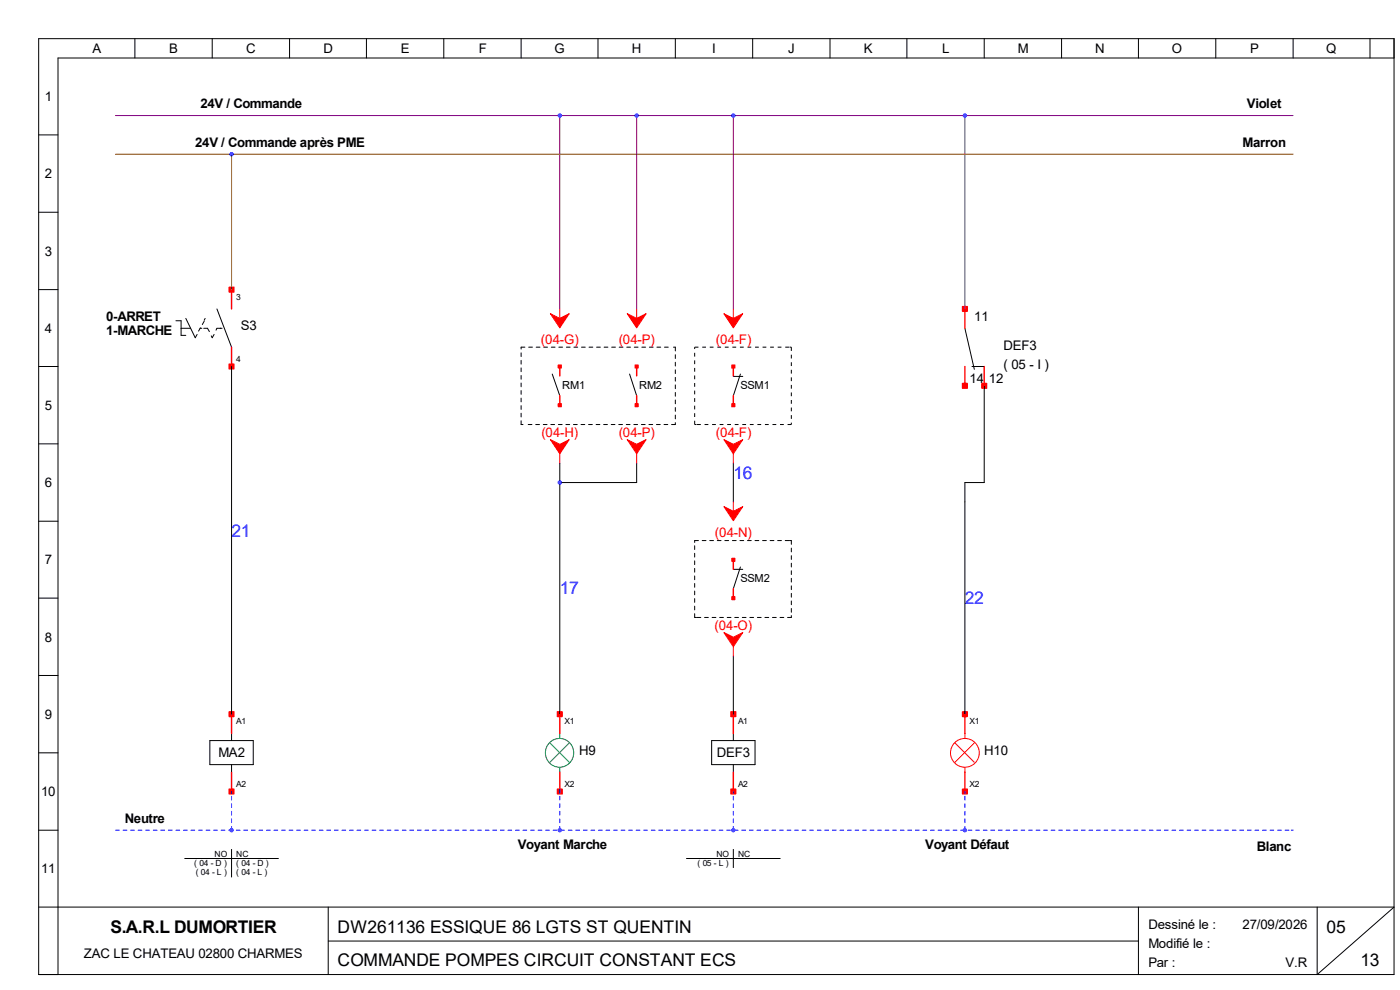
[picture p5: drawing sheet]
<svg xmlns="http://www.w3.org/2000/svg" width="297mm" height="210mm" viewBox="0 0 297 210" stroke-linecap="round" stroke-linejoin="round" font-family="sans-serif">
<defs><g id="words">
<g font-size="3.7" fill="#00f">
<text x="155.5" y="101.5">16</text>
<text x="49.1" y="113.8">21</text>
<text x="118.7" y="126">17</text>
<text x="204.6" y="128.1">22</text>
</g>
<g font-size="3.7">
<text x="23.4" y="197.7">S.A.R.L DUMORTIER</text>
<text x="71.6" y="197.7">DW261136 ESSIQUE 86 LGTS ST QUENTIN</text>
<text x="281.3" y="197.7">05</text>
<text x="71.6" y="204.8">COMMANDE POMPES CIRCUIT CONSTANT ECS</text>
<text x="288.5" y="204.8">13</text>
</g>
<g font-size="2.8">
<text x="19.6" y="11.2">A</text>
<text x="35.9" y="11.2">B</text>
<text x="52.2" y="11.2">C</text>
<text x="68.6" y="11.2">D</text>
<text x="85" y="11.2">E</text>
<text x="101.5" y="11.2">F</text>
<text x="117.6" y="11.2">G</text>
<text x="134" y="11.2">H</text>
<text x="151" y="11.2">I</text>
<text x="167.1" y="11.2">J</text>
<text x="183.2" y="11.2">K</text>
<text x="199.8" y="11.2">L</text>
<text x="215.8" y="11.2">M</text>
<text x="232.2" y="11.2">N</text>
<text x="248.5" y="11.2">O</text>
<text x="265.1" y="11.2">P</text>
<text x="281.2" y="11.2">Q</text>
<text x="9.5" y="21.4">1</text>
<text x="42.5" y="23">24V / Commande</text>
<text x="264.4" y="23">Violet</text>
<text x="41.4" y="31.1">24V / Commande après PME</text>
<text x="263.5" y="31.1">Marron</text>
<text x="9.5" y="37.8">2</text>
<text x="9.5" y="54.2">3</text>
<text x="9.5" y="70.5">4</text>
<text x="22.5" y="68">0-ARRET</text>
<text x="22.5" y="71.1">1-MARCHE</text>
<text x="51.1" y="70">S3</text>
<text x="206.6" y="68">11</text>
<text x="212.8" y="74.1">DEF3</text>
<text x="205.6" y="81.3">14</text>
<text x="209.7" y="81.3">12</text>
<text x="212.8" y="78.2">( 05 - I )</text>
<text x="9.5" y="86.9">5</text>
<text x="9.5" y="103.3">6</text>
<text x="9.5" y="119.6">7</text>
<text x="9.5" y="136">8</text>
<text x="9.5" y="152.4">9</text>
<text x="46.3" y="160.5">MA2</text>
<text x="122.8" y="160">H9</text>
<text x="152" y="160.5">DEF3</text>
<text x="208.7" y="160">H10</text>
<text x="8.7" y="168.7">10</text>
<text x="26.5" y="174.4">Neutre</text>
<text x="8.7" y="185.1">11</text>
<text x="109.8" y="180">Voyant Marche</text>
<text x="196.2" y="180">Voyant Défaut</text>
<text x="266.5" y="180.5">Blanc</text>
<text x="243.5" y="196.9">Dessiné le :</text>
<text x="263.5" y="196.9">27/09/2026</text>
<text x="17.8" y="203">ZAC LE CHATEAU 02800 CHARMES</text>
<text x="243.5" y="201">Modifié le :</text>
<text x="243.5" y="205">Par :</text>
<text x="272.6" y="205">V.R</text>
</g>
<g font-size="2.8" fill="#f00">
<text x="114.7" y="73">(04-G)</text>
<text x="131.2" y="73">(04-P)</text>
<text x="151.8" y="73">(04-F)</text>
<text x="114.8" y="92.6">(04-H)</text>
<text x="131.2" y="92.6">(04-P)</text>
<text x="151.8" y="92.6">(04-F)</text>
<text x="151.6" y="113.9">(04-N)</text>
<text x="151.5" y="133.5">(04-O)</text>
</g>
<g font-size="2.4">
<text x="119.2" y="82.4">RM1</text>
<text x="135.5" y="82.4">RM2</text>
<text x="157" y="82.4">SSM1</text>
<text x="157" y="123.3">SSM2</text>
</g>
<g font-size="1.8">
<text x="50.1" y="63.5">3</text>
<text x="50.1" y="76.8">4</text>
<text x="50.1" y="153.5">A1</text>
<text x="119.7" y="153.5">X1</text>
<text x="156.5" y="153.5">A1</text>
<text x="205.6" y="153.5">X1</text>
<text x="50.1" y="166.8">A2</text>
<text x="119.7" y="166.8">X2</text>
<text x="156.5" y="166.8">A2</text>
<text x="205.6" y="166.8">X2</text>
<text x="41.2" y="183.6">( 04 - D )</text>
<text x="41.5" y="185.6">( 04 - L )</text>
<text x="45.5" y="181.6">NO</text>
<text x="50.1" y="181.6">NC</text>
<text x="50.1" y="183.6">( 04 - D )</text>
<text x="50.1" y="185.6">( 04 - L )</text>
<text x="147.9" y="183.6">( 05 - L )</text>
<text x="151.9" y="181.6">NO</text>
<text x="156.5" y="181.6">NC</text>
</g>
</g></defs>
<g fill="none" stroke="#000" stroke-width=".21">
<path d="M8.2 8.2h287.4v198.4h-287.4zM28.6 8.2v4.1M45 8.2v4.1M61.4 8.2v4.1M77.7 8.2v4.1M94.1 8.2v4.1M110.5 8.2v4.1M126.8 8.2v4.1M143.2 8.2v4.1M159.6 8.2v4.1M176 8.2v4.1M192.3 8.2v4.1"/>
<path d="M208.7 8.2v4.1M225.1 8.2v4.1M241.4 8.2v4.1M257.8 8.2v4.1M274.2 8.2v4.1M290.5 8.2v4.1M295.6 12.3h-283.3v194.3M8.2 28.6h4.1M8.2 45h4.1M8.2 77.7h4.1M8.2 61.4h4.1M37.3 68h1.1v3.1h1"/>
<path d="M38.4 69.6h2M39.4 67.5l2 4.1 .4-.7M42.4 69.6h.4M42.5 69.5l-.4 .7M43.2 69.6h.8l.4 .7M43.3 68.1l-.4 .7M43.5 67.5l-.2 .4M45.4 70.9l-.4 .7-.2-.4M46 65.5l3.1 8.1M47.1 69.6h-1.1l-.2 .4M49.1 77.7v73.7M110.5 74.8v.8"/>
<path d="M110.5 76.4v.8M110.5 78v.8M110.5 79.6v.8M111.3 73.6h-.8v.4M112.1 73.6h.8M113.7 73.6h.8M115.3 73.6h.8M116.9 73.6h.8M117.1 79.3l1.6 4.6M118.5 73.6h.8M120.1 73.6h.8M121.7 73.6h.8"/>
<path d="M123.3 73.6h.8M124.9 73.6h.8M126.5 73.6h.8M128.1 73.6h.8M129.7 73.6h.8M131.3 73.6h.8M132.9 73.6h.8M133.5 79.3l1.5 4.6M134.5 73.6h.8M136.1 73.6h.8M137.7 73.6h.8M139.3 73.6h.8"/>
<path d="M140.9 73.6h.8M142.8 73.6h.4v.8M143.2 75.2v.8M143.2 76.8v.8M143.2 78.4v.8M147.3 74.8v.8M147.3 76.4v.8M147.3 78v.8M147.3 79.6v.8M148.1 73.6h-.8v.4M148.9 73.6h.8M150.5 73.6h.8"/>
<path d="M152.1 73.6h.8M153.7 73.6h.8M155.3 73.6h.8M155.5 79.8h2M156.9 73.6h.8M157 79.3l-1.5 4.6M158.5 73.6h.8M160.1 73.6h.8M161.7 73.6h.8M163.3 73.6h.8M164.9 73.6h.8M166.5 73.6h.8"/>
<path d="M167.4 73.6h.4v.8M167.8 75.2v.8M167.8 76.8v.8M167.8 78.4v.8M204.6 69.6l2 8.7M206.1 77.7h2.6M8.2 94.1h4.1M110.5 89.2v.8h.4M110.5 81.2v.8M110.5 82.8v.8M110.5 84.4v.8M110.5 86v.8"/>
<path d="M110.5 87.6v.8M112 90h.8M113.6 90h.8M115.2 90h.8M116.8 90h.8M118.4 90h.8M118.7 98.2v53.2M120 90h.8M121.6 90h.8M123.2 90h.8M124.8 90h.8M126.4 90h.8"/>
<path d="M128 90h.8M129.6 90h.8M131.2 90h.8M132.8 90h.8M134.4 90h.8M135 98.2v4.1h-16.3M136 90h.8M137.6 90h.8M139.2 90h.8M140.8 90h.8M143.2 89.6v.4h-.8M143.2 80v.8"/>
<path d="M143.2 81.6v.8M143.2 83.2v.8M143.2 84.8v.8M143.2 86.4v.8M143.2 88v.8M147.3 89.2v.8h.4M147.3 81.2v.8M147.3 82.8v.8M147.3 84.4v.8M147.3 86v.8M147.3 87.6v.8M147.8 90h.8"/>
<path d="M149.4 90h.8M151 90h.8M152.6 90h.8M154.2 90h.8M155.5 98.2v8.2M155.8 90h.8M157.4 90h.8M159 90h.8M160.6 90h.8M162.2 90h.8M163.8 90h.8M165.4 90h.8"/>
<path d="M167.8 80v.8M167.8 81.6v.8M167.8 83.2v.8M167.8 84.8v.8M167.8 86.4v.8M167.8 88v.8M167.8 89.6v.4h-.8M208.7 81.8v20.5h-4.1v49.1M8.2 110.5h4.1M147.3 115.7v.8M147.3 117.3v.8M147.3 118.9v.8"/>
<path d="M148.1 114.6h-.8v.4M148.9 114.6h.8M150.5 114.6h.8M152.1 114.6h.8M153.7 114.6h.8M155.3 114.6h.8M156.9 114.6h.8M158.5 114.6h.8M160.1 114.6h.8M161.7 114.6h.8M163.3 114.6h.8M164.9 114.6h.8"/>
<path d="M166.5 114.6h.8M167.4 114.6h.4v.8M167.8 116.2v.8M167.8 117.8v.8M167.8 119.4v.8M8.2 126.8h4.1M147.3 120.5v.8M147.3 122.1v.8M147.3 123.7v.8M147.3 125.3v.8M147.3 126.9v.8M147.3 128.5v.8"/>
<path d="M147.3 130.1v.8h.4M147.8 130.9h.8M149.4 130.9h.8M151 130.9h.8M152.6 130.9h.8M154.2 130.9h.8M155.5 139.1v12.3M155.5 120.7h2M155.8 130.9h.8M157 120.2l-1.5 4.6M157.4 130.9h.8M159 130.9h.8"/>
<path d="M160.6 130.9h.8M162.2 130.9h.8M163.8 130.9h.8M165.4 130.9h.8M167.8 121v.8M167.8 122.6v.8M167.8 124.2v.8M167.8 125.8v.8M167.8 127.4v.8M167.8 129v.8M167.8 130.5v.4h-.8M8.2 143.2h4.1"/>
<path d="M8.2 159.6h4.1M44.5 157h9.2v5.1h-9.2zM49.1 155.5v1.5M150.9 157h9.2v5.1h-9.2zM155.5 155.5v1.5M8.2 176h4.1M49.1 162.1v1.6M155.5 162.1v1.6M8.2 192.3h287.4l-16.3 14.3v-14.3M39.1 182h20M49.1 180v6M69.6 192.3v14.3"/>
<path d="M69.6 199.5h171.8M145.5 182h20M155.5 180v4M241.4 192.3v14.3"/>
</g>
<g fill="none" stroke="#008040" stroke-width=".21">
<path d="M116.6 157.5l4.1 4.1M118.7 155.5v1M120.7 157.5l-4.1 4.1M118.7 162.7v1"/>
<circle cx="118.6" cy="159.6" r="3"/>
</g>
<g fill="#f00" stroke="#f00" stroke-width=".3">
<path d="M118.2 150.9h1v1h-1z" fill-rule="evenodd"/>
<path d="M118.2 167.3h1v1h-1z" fill-rule="evenodd"/>
<path d="M204.1 150.9h1v1h-1z" fill-rule="evenodd"/>
<path d="M204.1 167.3h1v1h-1z" fill-rule="evenodd"/>
<path d="M118.4 77.4h.6v.6h-.6z" fill-rule="evenodd"/>
<path d="M118.4 85.6h.6v.6h-.6z" fill-rule="evenodd"/>
<path d="M134.7 77.4h.6v.6h-.6z" fill-rule="evenodd"/>
<path d="M134.7 85.6h.6v.6h-.6z" fill-rule="evenodd"/>
<path d="M155.2 77.4h.6v.6h-.6z" fill-rule="evenodd"/>
<path d="M155.2 85.6h.6v.6h-.6z" fill-rule="evenodd"/>
<path d="M155.2 118.4h.6v.6h-.6z" fill-rule="evenodd"/>
<path d="M155.2 126.5h.6v.6h-.6z" fill-rule="evenodd"/>
<path d="M204.1 81.3h1v1h-1z" fill-rule="evenodd"/>
<path d="M204.1 65h1v1h-1z" fill-rule="evenodd"/>
<path d="M208.2 81.3h1v1h-1z" fill-rule="evenodd"/>
<path d="M155 150.9h1v1h-1z" fill-rule="evenodd"/>
<path d="M155 167.3h1v1h-1z" fill-rule="evenodd"/>
<path d="M48.6 60.9h1v1h-1z" fill-rule="evenodd"/>
<path d="M48.6 77.2h1v1h-1z" fill-rule="evenodd"/>
<path d="M48.6 150.9h1v1h-1z" fill-rule="evenodd"/>
<path d="M48.6 167.3h1v1h-1z" fill-rule="evenodd"/>
</g>
<g fill="none" stroke="#f00" stroke-width=".3">
<path d="M49.1 61.4v4.1M49.1 73.6v4.1M118.7 77.7v2M135 77.7v2M155.5 77.7v2M204.6 65.5v4.1M204.6 77.7v4.1M208.7 77.7v4.1M118.7 83.9v2M135 83.9v2M155.5 83.9v2M155.5 118.7v2"/>
<path d="M155.5 124.8v2M49.1 151.4v4.1M118.7 151.4v4.1M155.5 151.4v4.1M204.6 151.4v4.1M49.1 163.7v4.1M118.7 163.7v4.1M155.5 163.7v4.1M204.6 163.7v4.1"/>
</g>
<g fill="none" stroke="#f00" stroke-width=".21">
<path d="M118.7 65.5v2M135 65.5v2M155.5 65.5v2M118.7 96.2v2M135 96.2v2M155.5 96.2v2M155.5 106.4v2M155.5 137.1v2M202.5 157.5l4.1 4.1M204.6 155.5v1M206.6 157.5l-4.1 4.1M204.6 162.7v1"/>
<circle cx="204.6" cy="159.6" r="3.1"/>
</g>
<path d="M24.5 24.5h249.7M118.7 24.5v41M135 24.5v41M155.5 24.5v41M204.6 24.5v41" fill="none" stroke="#800080" stroke-width=".21"/>
<g fill="none" stroke="#00f" stroke-width=".21">
<path d="M24.5 176h.8M26.1 176h.8M27.7 176h.8M29.3 176h.8M30.9 176h.8M32.5 176h.8M34.1 176h.8M35.7 176h.8M37.3 176h.8M38.9 176h.8M40.5 176h.8M42.1 176h.8"/>
<path d="M43.7 176h.8M45.3 176h.8M46.9 176h.8M48.5 176h.8M49.1 167.8v.4M49.1 168.8v.8M49.1 170.4v.8M49.1 172v.8M49.1 173.6v.8M49.1 175.2v.8M50.1 176h.8M51.7 176h.8"/>
<path d="M53.3 176h.8M54.9 176h.8M56.5 176h.8M58.1 176h.8M59.7 176h.8M61.3 176h.8M62.9 176h.8M64.5 176h.8M66.1 176h.8M67.7 176h.8M69.3 176h.8M70.9 176h.8"/>
<path d="M72.5 176h.8M74.1 176h.8M75.7 176h.8M77.3 176h.8M78.9 176h.8M80.5 176h.8M82.1 176h.8M83.7 176h.8M85.3 176h.8M86.9 176h.8M88.5 176h.8M90.1 176h.8"/>
<path d="M91.7 176h.8M93.3 176h.8M94.9 176h.8M96.5 176h.8M98.1 176h.8M99.7 176h.8M101.3 176h.8M102.9 176h.8M104.5 176h.8M106.1 176h.8M107.7 176h.8M109.3 176h.8"/>
<path d="M110.9 176h.8M112.5 176h.8M114.1 176h.8M115.7 176h.8M117.3 176h.8M118.7 167.3v.9M118.7 168.8v.8M118.7 170.4v.8M118.7 172v.8M118.7 173.6v.8M118.7 175.2v.8M118.9 176h.8"/>
<path d="M120.5 176h.8M122.1 176h.8M123.7 176h.8M125.3 176h.8M126.9 176h.8M128.5 176h.8M130.1 176h.8M131.7 176h.8M133.3 176h.8M134.9 176h.8M136.5 176h.8M138.1 176h.8"/>
<path d="M139.7 176h.8M141.3 176h.8M142.9 176h.8M144.5 176h.8M146.1 176h.8M147.7 176h.8M149.3 176h.8M150.9 176h.8M152.5 176h.8M154.1 176h.8M155.5 167.8v.4M155.5 168.8v.8"/>
<path d="M155.5 170.4v.8M155.5 172v.8M155.5 173.6v.8M155.5 175.2v.8M155.7 176h.8M157.3 176h.8M158.9 176h.8M160.5 176h.8M162.1 176h.8M163.7 176h.8M165.3 176h.8M166.9 176h.8"/>
<path d="M168.5 176h.8M170.1 176h.8M171.7 176h.8M173.3 176h.8M174.9 176h.8M176.5 176h.8M178.1 176h.8M179.7 176h.8M181.3 176h.8M182.9 176h.8M184.5 176h.8M186.1 176h.8"/>
<path d="M187.7 176h.8M189.3 176h.8M190.9 176h.8M192.5 176h.8M194.1 176h.8M195.7 176h.8M197.3 176h.8M198.9 176h.8M200.5 176h.8M202.1 176h.8M203.7 176h.8M204.6 167.8v.4"/>
<path d="M204.6 168.8v.8M204.6 170.4v.8M204.6 172v.8M204.6 173.6v.8M204.6 175.2v.8M205.3 176h.8M206.9 176h.8M208.5 176h.8M210.1 176h.8M211.7 176h.8M213.3 176h.8M214.9 176h.8"/>
<path d="M216.5 176h.8M218.1 176h.8M219.7 176h.8M221.3 176h.8M222.9 176h.8M224.5 176h.8M226.1 176h.8M227.7 176h.8M229.3 176h.8M230.9 176h.8M232.5 176h.8M234.1 176h.8"/>
<path d="M235.7 176h.8M237.3 176h.8M238.9 176h.8M240.5 176h.8M242.1 176h.8M243.7 176h.8M245.3 176h.8M246.9 176h.8M248.5 176h.8M250.1 176h.8M251.7 176h.8M253.3 176h.8"/>
<path d="M254.9 176h.8M256.5 176h.8M258.1 176h.8M259.7 176h.8M261.3 176h.8M262.9 176h.8M264.5 176h.8M266.1 176h.8M267.7 176h.8M269.3 176h.8M270.9 176h.8M272.5 176h.8"/>
<path d="M273.8 176h.4"/>
</g>
<path d="M24.5 32.7h249.7M49.1 32.7v28.7" fill="none" stroke="#804000" stroke-width=".21"/>
<g fill="#00f" stroke="#00f" stroke-width=".21">
<circle cx="118.7" cy="176" r=".35"/>
<circle cx="118.7" cy="102.3" r=".35"/>
<circle cx="204.6" cy="176" r=".35"/>
<circle cx="118.7" cy="24.5" r=".35"/>
<circle cx="204.6" cy="24.5" r=".35"/>
<circle cx="135" cy="24.5" r=".35"/>
<circle cx="155.5" cy="176" r=".35"/>
<circle cx="155.5" cy="24.5" r=".35"/>
<circle cx="49.1" cy="32.7" r=".35"/>
<circle cx="49.1" cy="176" r=".35"/>
</g>
<g fill="#f00" stroke="#f00" stroke-width=".21">
<path d="M116.7 66.5l2 1 2-1-2 3z" fill-rule="evenodd"/>
<path d="M116.7 93.2l2 1 2-1-2 3z" fill-rule="evenodd"/>
<path d="M133 66.5l2 1 2-1-2 3z" fill-rule="evenodd"/>
<path d="M133 93.2l2 1 2-1-2 3z" fill-rule="evenodd"/>
<path d="M153.5 66.5l2 1 2-1-2 3z" fill-rule="evenodd"/>
<path d="M153.5 93.2l2 1 2-1-2 3z" fill-rule="evenodd"/>
<path d="M153.5 107.4l2 1 2-1-2 3z" fill-rule="evenodd"/>
<path d="M153.5 134.1l2 1 2-1-2 3z" fill-rule="evenodd"/>
</g>
<use href="#words"/>
</svg>
